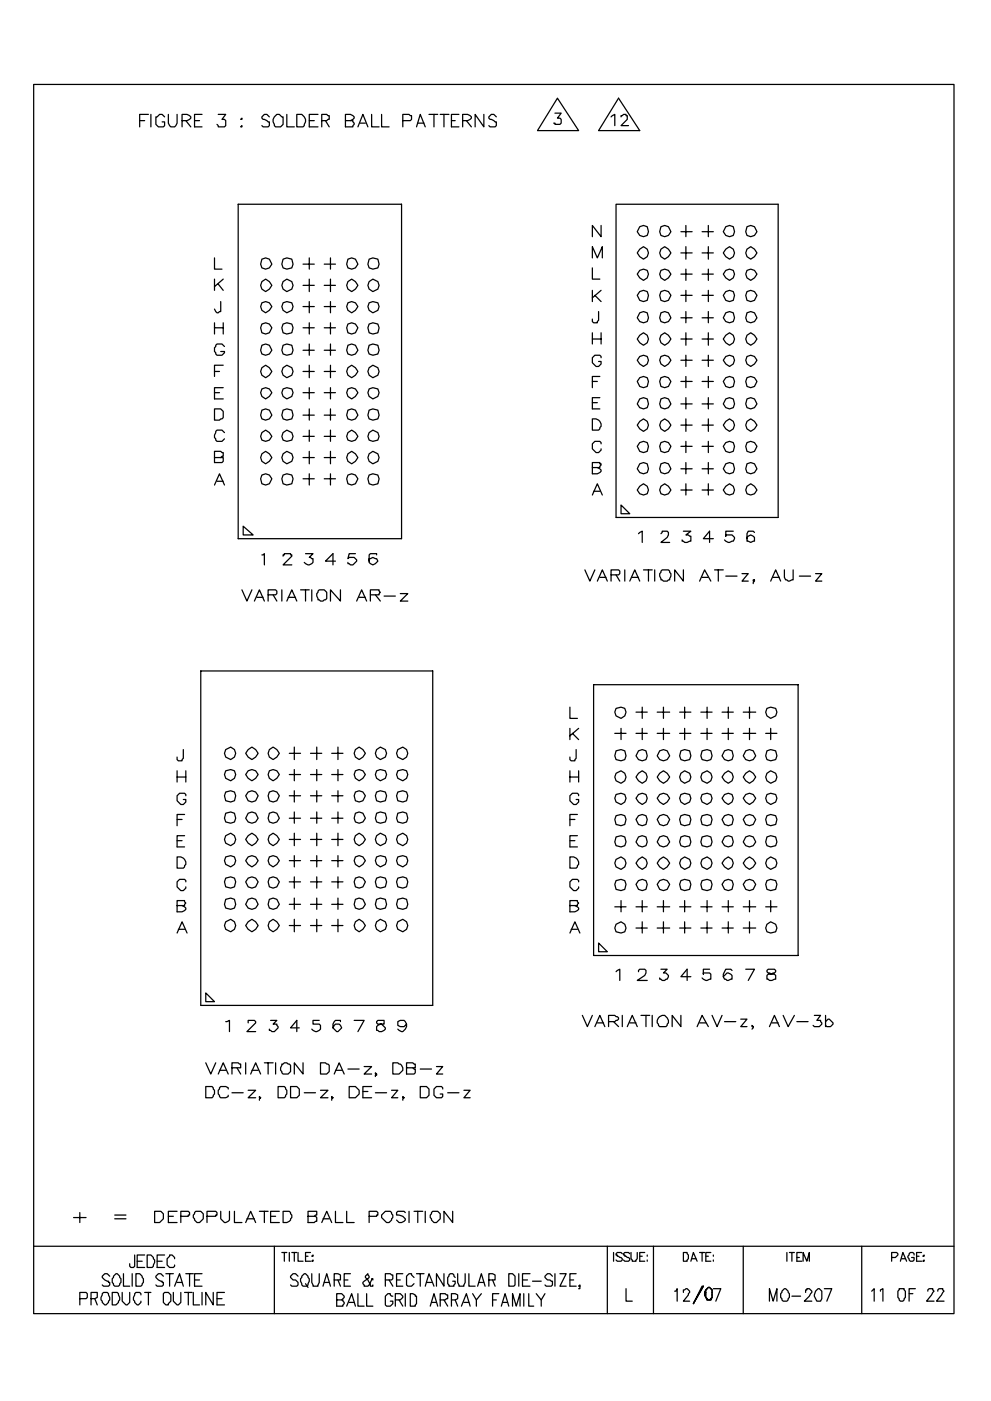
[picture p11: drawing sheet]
<svg xmlns="http://www.w3.org/2000/svg" width="210mm" height="297mm" viewBox="0 0 210 297" stroke-linecap="round" stroke-linejoin="round" font-family="sans-serif">
<g fill="none" stroke="#000" stroke-width=".26">
<path d="M7.1 17.9h195.3v260.6h-195.3zM29.6 25.6h1.1M31.5 24.3h-1.9v2.6M32 24.3v2.6M34.9 24.8l-.5-.5h-.5l-.6 .5h-.2v1.6l.5 .5h1.1l.2-.3v-.8h-.5M35.7 24.3v1.8l.5 .8h.8l.6-.8v-1.8M38.6 25.6h1.1l.8-.6v-.2l-.8-.5h-1.1v2.6M39.4 25.6l1.1 1.3M41.3 25.6h1M42.9 24.3h-1.6v2.6h1.6M46.3 24.3h1.6l-.8 1h.5l.3 .3v1l-.3 .3h-1.3v-.3l-.3-.2M51.1 25.3l.2-.3v.3z"/>
<path d="M51.3 26.6v.3h-.2zM57.1 24.8l-.5-.5h-.5l-.5 .5v.2l.2 .3 1.3 .5v.8l-.2 .3h-1.1l-.2-.3M58.7 24.3h.6l.5 .5h.3v1.6l-.6 .5h-1l-.3-.3v-.2a1.41 1.41 0 0 1 .5-2.1zM60.9 24.3v2.6h1.5M63 24.3h1a1.41 1.41 0 0 1 .6 2.1v.2l-.3 .3h-1.3zM65.6 25.6h1.1M67.5 24.3h-1.9v2.6h1.9M68.3 25.6h1l.3-.3h.2v-.8h-.2l-.3-.2h-1v2.6M69.1 25.6l.7 1.3M73.3 25.6h1l.6-.3 .2-.3v-.2l-.2-.3-.6-.2h-1v2.6h1.6l.2-.8-.2-.3v-.2h-.6M75.9 26.9l1.1-2.6 1.1 2.6M76.5 26.1h1"/>
<path d="M78.8 24.3v2.6h1.6M81 24.3v2.6h1.5M85.5 25.6h1.5l.3-.3v-.8h-.3l-.2-.2h-1.3v2.6M88.4 26.9l.8-2.6 1 2.6M88.6 26.1h1.4M91 24.3h1.9M92.1 24.3v2.6M93.4 24.3h1.8M94.2 24.3v2.6M95.8 25.6h.8M97.4 24.3h-1.6v2.6h1.6M98.2 25.6h1l.8-.6v-.2l-.8-.5h-1v2.6"/>
<path d="M99 25.6l1 1.3M102.7 24.3v2.6l-1.9-2.6v2.6M105.3 24.8l-.5-.5h-.6l-.5 .5v.2l.3 .3 1.3 .5v.8l-.3 .3h-1l-.3-.3M117.7 24h1.4l-.8 1h.5l.3 .3v.8l-.3 .3h-1.1v-.3h-.2M118.3 20.8l4.5 6.9h-8.8zM129.6 24.8l.8-.5v2.3M131.2 20.8l4.5 6.9h-8.7zM131.8 24.8v-.3h.2l.3-.2h.5v.2h.3v.8l-1.3 1.3h1.5M45.5 54.7v2.4h1.6M45.5 59.2v2.4M47.4 59.2l-1.9 1.6M50.5 43.3h34.7v70.9h-34.7z"/>
<path d="M55.6 59.7l.8-.5 .7 .5 .6 .8-.6 .8-.7 .5-.8-.5-.3-.8zM55.6 54.9l.8-.2 .7 .2 .6 1.1-.6 .8-.7 .3-.8-.3-.3-.8zM60.1 59.7l.8-.5 1 .5 .3 .8-.3 .8-1 .5-.8-.5-.3-.8zM60.1 54.9l.8-.2 1 .2 .3 1.1-.3 .8-1 .3-.8-.3-.3-.8zM64.3 56h2.4M65.6 54.7v2.4M65.6 59.2v2.6M68.8 56h2.4M70.1 54.7v2.4M70.1 59.2v2.6M73.8 54.9l.8-.2 .8 .2 .5 1.1-.5 .8-.8 .3-.8-.3-.2-.8zM73.8 59.7l.8-.5 .8 .5 .5 .8-.5 .8-.8 .5-.8-.5-.2-.8z"/>
<path d="M78.3 59.7l.8-.5 1.1 .5 .2 .8-.2 .8-1.1 .5-.8-.5-.2-.8zM78.3 54.9l.8-.2 1.1 .2 .2 1.1-.2 .8-1.1 .3-.8-.3-.2-.8zM125.7 54.7v-2.4l1 2.4 1.1-2.4v2.4M125.7 56.8v2.4h1.6M127.5 47.8v2.4l-1.8-2.4v2.4M130.7 43.3h34.4v66.4h-34.4zM135.7 57.3l.8-.2 .8 .2 .3 .8-.3 .8-.8 .5-.8-.5-.5-.8zM135.7 52.8l.8-.5 .8 .5 .3 .8-.3 .8-.8 .5-.8-.5-.5-.8zM135.7 48.1l.8-.3 .8 .3 .3 1-.3 .8-.8 .3-.8-.3-.5-.8zM140.2 48.1l.8-.3 .8 .3 .5 1-.5 .8-.8 .3-.8-.3-.2-.8zM140.2 57.3l.8-.2 .8 .2 .5 .8-.5 .8-.8 .5-.8-.5-.2-.8zM140.2 52.8l.8-.5 .8 .5 .5 .8-.5 .8-.8 .5-.8-.5-.2-.8z"/>
<path d="M144.5 49.1h2.3M144.5 58.1h2.3M144.5 53.6h2.3M145.5 47.8v2.4M145.5 52.3v2.6M145.5 57.1v2.3M149 49.1h2.3M149 58.1h2.3M149 53.6h2.3M150.3 47.8v2.4M150.3 52.3v2.6M150.3 57.1v2.3"/>
<path d="M154 48.1l.8-.3 .8 .3 .2 1-.2 .8-.8 .3-.8-.3-.5-.8zM154 52.8l.8-.5 .8 .5 .2 .8-.2 .8-.8 .5-.8-.5-.5-.8zM154 57.3l.8-.2 .8 .2 .2 .8-.2 .8-.8 .5-.8-.5-.5-.8zM158.5 48.1l.8-.3 .8 .3 .5 1-.5 .8-.8 .3-.8-.3-.3-.8zM158.5 52.8l.8-.5 .8 .5 .5 .8-.5 .8-.8 .5-.8-.5-.3-.8zM158.5 57.3l.8-.2 .8 .2 .5 .8-.5 .8-.8 .5-.8-.5-.3-.8zM45.5 69.5h1.9M45.5 78.8h1.1M45.5 68.4v2.4M46.3 60.2l1.1 1.4M46.8 63.9v2.2l-.8 .2-.5-.8M47.4 77.4h-1.9v2.4"/>
<path d="M47.4 68.4v2.4M47.6 73.5l-.5-.6h-1.1l-.2 .3v.3l-.3 .2v.8l.3 .3v.3l.2 .2h1.1l.5-.5v-.3h-.8M55.6 64.2l.8-.3 .7 .3 .6 .8-.6 .8-.7 .5-.8-.5-.3-.8zM55.6 68.7l.8-.3 .7 .3 .6 .8-.6 1.1-.7 .2-.8-.2-.3-1.1zM55.6 73.2l.8-.3 .7 .3 .6 1.1-.6 .8-.7 .2-.8-.2-.3-.8zM55.6 78l.8-.6 .7 .6 .6 .8-.6 .8-.7 .5-.8-.5-.3-.8zM60.1 64.2l.8-.3 1 .3 .3 .8-.3 .8-1 .5-.8-.5-.3-.8zM60.1 68.7l.8-.3 1 .3 .3 .8-.3 1.1-1 .2-.8-.2-.3-1.1zM60.1 73.2l.8-.3 1 .3 .3 1.1-.3 .8-1 .2-.8-.2-.3-.8zM60.1 78l.8-.6 1 .6 .3 .8-.3 .8-1 .5-.8-.5-.3-.8zM64.3 60.5h2.4M64.3 69.5h2.4"/>
<path d="M64.3 65h2.4M64.3 78.8h2.4M64.3 74.3h2.4M65.6 63.9v2.4M65.6 68.4v2.4M65.6 72.9v2.4M65.6 77.4v2.7M68.8 60.5h2.4M68.8 69.5h2.4M68.8 65h2.4M68.8 78.8h2.4M68.8 74.3h2.4"/>
<path d="M70.1 63.9v2.4M70.1 68.4v2.4M70.1 72.9v2.4M70.1 77.4v2.7M73.8 73.2l.8-.3 .8 .3 .5 1.1-.5 .8-.8 .2-.8-.2-.2-.8zM73.8 78l.8-.6 .8 .6 .5 .8-.5 .8-.8 .5-.8-.5-.2-.8zM73.8 68.7l.8-.3 .8 .3 .5 .8-.5 1.1-.8 .2-.8-.2-.2-1.1zM73.8 64.2l.8-.3 .8 .3 .5 .8-.5 .8-.8 .5-.8-.5-.2-.8zM78.3 68.7l.8-.3 1.1 .3 .2 .8-.2 1.1-1.1 .2-.8-.2-.2-1.1zM78.3 64.2l.8-.3 1.1 .3 .2 .8-.2 .8-1.1 .5-.8-.5-.2-.8zM78.3 78l.8-.6 1.1 .6 .2 .8-.2 .8-1.1 .5-.8-.5-.2-.8zM78.3 73.2l.8-.3 1.1 .3 .2 1.1-.2 .8-1.1 .2-.8-.2-.2-.8z"/>
<path d="M125.7 71.9h1.8M125.7 61.6v2.3M125.7 70.6v2.3M126.2 62.6l1.3 1.3M127 66.1v1.8l-.3 .3v.2h-.8l-.2-.2v-.6M127.3 79.8h-1.6v2.4M127.5 75.8v-.2l-.2-.3h-1.1l-.5 .5v1.1l.8 .8h.5l.5-.5v-.6h-.5M127.5 61.6l-1.8 1.5M127.5 70.6v2.3M135.7 75.6l.8-.3 .8 .3 .3 .8-.3 .8-.8 .5-.8-.5-.5-.8zM135.7 66.3l.8-.2 .8 .2 .3 1.1-.3 .8-.8 .2-.8-.2-.5-.8zM135.7 61.8l.8-.2 .8 .2 .3 .8-.3 1.1-.8 .2-.8-.2-.5-1.1z"/>
<path d="M135.7 71.1l.8-.5 .8 .5 .3 .8-.3 .8-.8 .5-.8-.5-.5-.8zM140.2 66.3l.8-.2 .8 .2 .5 1.1-.5 .8-.8 .2-.8-.2-.2-.8zM140.2 75.6l.8-.3 .8 .3 .5 .8-.5 .8-.8 .5-.8-.5-.2-.8zM140.2 71.1l.8-.5 .8 .5 .5 .8-.5 .8-.8 .5-.8-.5-.2-.8zM140.2 61.8l.8-.2 .8 .2 .5 .8-.5 1.1-.8 .2-.8-.2-.2-1.1zM144.5 67.4h2.3M144.5 62.6h2.3M144.5 71.9h2.3M144.5 76.4h2.3M145.5 61.6v2.3M145.5 66.1v2.3M145.5 70.6v2.6"/>
<path d="M145.5 75.3v2.4M145.5 79.8v2.4M149 67.4h2.3M149 62.6h2.3M149 71.9h2.3M149 76.4h2.3M150.3 61.6v2.3M150.3 66.1v2.3M150.3 70.6v2.6M150.3 75.3v2.4M150.3 79.8v2.4M154 66.3l.8-.2 .8 .2 .2 1.1-.2 .8-.8 .2-.8-.2-.5-.8z"/>
<path d="M154 75.6l.8-.3 .8 .3 .2 .8-.2 .8-.8 .5-.8-.5-.5-.8zM154 71.1l.8-.5 .8 .5 .2 .8-.2 .8-.8 .5-.8-.5-.5-.8zM154 61.8l.8-.2 .8 .2 .2 .8-.2 1.1-.8 .2-.8-.2-.5-1.1zM158.5 66.3l.8-.2 .8 .2 .5 1.1-.5 .8-.8 .2-.8-.2-.3-.8zM158.5 75.6l.8-.3 .8 .3 .5 .8-.5 .8-.8 .5-.8-.5-.3-.8zM158.5 71.1l.8-.5 .8 .5 .5 .8-.5 .8-.8 .5-.8-.5-.3-.8zM158.5 61.8l.8-.2 .8 .2 .5 .8-.5 1.1-.8 .2-.8-.2-.3-1.1zM45.5 86.7h1.3l.6 .5v1.3l-.3 .3h-.3l-.2 .3h-1.1zM45.5 97h1.3l.3-.3h.3v-.7h-.3l-.3-.3h-1.3v2.4h1.6l.3-.3v-.8h-.6M45.5 83.3h1.1M47.4 82.2h-1.9v2.4h1.9M47.6 91.7l-.5-.5h-1.1l-.2 .3-.3 .8v.5l.5 .8h1.1l.5-.6"/>
<path d="M55.6 87l.8-.3 .7 .3 .6 1-.6 .8-.7 .3-.8-.3-.3-.8zM55.6 96.2l.8-.5 .7 .5 .6 .8-.6 .8-.7 .5-.8-.5-.3-.8zM55.6 91.7l.8-.5 .7 .5 .6 .8-.6 .8-.7 .3-.8-.3-.3-.8zM55.6 82.5l.8-.3 .7 .3 .6 .8-.6 .7-.7 .6-.8-.6-.3-.7zM60.1 87l.8-.3 1 .3 .3 1-.3 .8-1 .3-.8-.3-.3-.8zM60.1 96.2l.8-.5 1 .5 .3 .8-.3 .8-1 .5-.8-.5-.3-.8zM60.1 91.7l.8-.5 1 .5 .3 .8-.3 .8-1 .3-.8-.3-.3-.8zM60.1 82.5l.8-.3 1 .3 .3 .8-.3 .7-1 .6-.8-.6-.3-.7zM64.3 92.5h2.4M64.3 88h2.4M64.3 83.3h2.4M64.3 97h2.4"/>
<path d="M65.6 82.2v2.4M65.6 86.7v2.4M65.6 91.2v2.4M65.6 95.7v2.6M68.8 92.5h2.4M68.8 88h2.4M68.8 83.3h2.4M68.8 97h2.4M70.1 82.2v2.4M70.1 86.7v2.4M70.1 91.2v2.4M70.1 95.7v2.6"/>
<path d="M73.8 91.7l.8-.5 .8 .5 .5 .8-.5 .8-.8 .3-.8-.3-.2-.8zM73.8 96.2l.8-.5 .8 .5 .5 .8-.5 .8-.8 .5-.8-.5-.2-.8zM73.8 87l.8-.3 .8 .3 .5 1-.5 .8-.8 .3-.8-.3-.2-.8zM73.8 82.5l.8-.3 .8 .3 .5 .8-.5 .7-.8 .6-.8-.6-.2-.7zM78.3 87l.8-.3 1.1 .3 .2 1-.2 .8-1.1 .3-.8-.3-.2-.8zM78.3 96.2l.8-.5 1.1 .5 .2 .8-.2 .8-1.1 .5-.8-.5-.2-.8zM78.3 91.7l.8-.5 1.1 .5 .2 .8-.2 .8-1.1 .3-.8-.3-.2-.8zM78.3 82.5l.8-.3 1.1 .3 .2 .8-.2 .7-1.1 .6-.8-.6-.2-.7zM125.7 88.8a1.46 1.46 0 0 1 1.8 1.6l-.5 .8h-1.3zM125.7 99.1h1.6l.2-.8h-.2v-.2h-1.6v2.4h1l.8-.6v-.2l-.8-.6M125.7 80.9h1M125.7 85.4h1"/>
<path d="M127.3 84.3h-1.6v2.4h1.6M127.5 94.1v-.3l-.2-.2h-1.1l-.5 .5v1.1l.8 .8h.5l.5-.6v-.2M135.7 93.8l.8-.2 .8 .2 .3 .8-.3 1.1-.8 .3-.8-.3-.5-1.1zM135.7 98.3l.8-.2 .8 .2 .3 1.1-.3 .8-.8 .3-.8-.3-.5-.8zM135.7 89.3l.8-.5 .8 .5 .3 .8-.3 .8-.8 .6-.8-.6-.5-.8zM135.7 84.6l.8-.3 .8 .3 .3 1-.3 .8-.8 .3-.8-.3-.5-.8zM135.7 80.1l.8-.3 .8 .3 .3 .8-.3 1-.8 .3-.8-.3-.5-1zM140.2 80.1l.8-.3 .8 .3 .5 .8-.5 1-.8 .3-.8-.3-.2-1zM140.2 89.3l.8-.5 .8 .5 .5 .8-.5 .8-.8 .6-.8-.6-.2-.8zM140.2 84.6l.8-.3 .8 .3 .5 1-.5 .8-.8 .3-.8-.3-.2-.8zM140.2 93.8l.8-.2 .8 .2 .5 .8-.5 1.1-.8 .3-.8-.3-.2-1.1zM140.2 98.3l.8-.2 .8 .2 .5 1.1-.5 .8-.8 .3-.8-.3-.2-.8z"/>
<path d="M144.5 80.9h2.3M144.5 90.1h2.3M144.5 85.6h2.3M144.5 99.4h2.3M144.5 94.6h2.3M145.5 84.3v2.4M145.5 88.8v2.7M145.5 93.6v2.4M145.5 98.1v2.4M149 80.9h2.3M149 90.1h2.3M149 85.6h2.3"/>
<path d="M149 99.4h2.3M149 94.6h2.3M150.3 84.3v2.4M150.3 88.8v2.7M150.3 93.6v2.4M150.3 98.1v2.4M154 80.1l.8-.3 .8 .3 .2 .8-.2 1-.8 .3-.8-.3-.5-1zM154 84.6l.8-.3 .8 .3 .2 1-.2 .8-.8 .3-.8-.3-.5-.8zM154 89.3l.8-.5 .8 .5 .2 .8-.2 .8-.8 .6-.8-.6-.5-.8zM154 93.8l.8-.2 .8 .2 .2 .8-.2 1.1-.8 .3-.8-.3-.5-1.1zM154 98.3l.8-.2 .8 .2 .2 1.1-.2 .8-.8 .3-.8-.3-.5-.8zM158.5 80.1l.8-.3 .8 .3 .5 .8-.5 1-.8 .3-.8-.3-.3-1z"/>
<path d="M158.5 84.6l.8-.3 .8 .3 .5 1-.5 .8-.8 .3-.8-.3-.3-.8zM158.5 89.3l.8-.5 .8 .5 .5 .8-.5 .8-.8 .6-.8-.6-.3-.8zM158.5 93.8l.8-.2 .8 .2 .5 .8-.5 1.1-.8 .3-.8-.3-.3-1.1zM158.5 98.3l.8-.2 .8 .2 .5 1.1-.5 .8-.8 .3-.8-.3-.3-.8zM45.5 102.8l1.1-2.3 1 2.3M46 102h1.4M51.6 111.6l2.1 1.8h-2.1zM55.6 100.7l.8-.2 .7 .2 .6 .8-.6 1.1-.7 .2-.8-.2-.3-1.1zM55.6 117.7h.2l.3-.3v2.4M60.1 100.7l.8-.2 1 .2 .3 .8-.3 1.1-1 .2-.8-.2-.3-1.1zM60.1 117.9v-.2h.2v-.3h1.3v.3h.3v.2l-1.8 1.9h1.8M64.3 101.5h2.4"/>
<path d="M64.8 117.4h1.6l-.8 .8 .8 .2v.8a1.07 1.07 0 0 1-1.8 0M65.6 100.5v2.3M68.8 101.5h2.4M70.1 100.5v2.3M71.2 119h-2.1l1.5-1.6v2.4M73.8 100.7l.8-.2 .8 .2 .5 .8-.5 1.1-.8 .2-.8-.2-.2-1.1zM75.4 117.4h-1.3l-.3 1 .3-.2h1l.6 .5v.3l-.8 .8h-.6l-.2-.3h-.3v-.3M78.3 100.7l.8-.2 1.1 .2 .2 .8-.2 1.1-1.1 .2-.8-.2-.2-1.1zM79.9 117.7v-.3h-1.3l-.3 .3v1.5l.8 .6 .5-.3 .6-.5-.3-.6-.8-.2-.8 .2v.6M125.7 105l1-2.4 1.1 2.4M125.9 104.2h1.4M131.8 107.1l1.8 1.8h-1.8z"/>
<path d="M135.5 113.2l.8-.6v2.4M135.7 103.1l.8-.5 .8 .5 .3 .8-.3 .8-.8 .3-.8-.3-.5-.8zM140.2 103.1l.8-.5 .8 .5 .5 .8-.5 .8-.8 .3-.8-.3-.2-.8zM140.2 113.2l.3-.3v-.3h1.1l.2 .3v.5l-.2 .5-1.4 1.1h1.9M144.5 103.9h2.3M145 112.6h1.6l-1.1 .8h.5l.3 .3h.3v1l-1.3 .3-.3-.3h-.3v-.2M145.5 102.6v2.4M149 103.9h2.3M150.3 102.6v2.4M151.3 114.2h-2.1l1.3-1.6v2.4M154 103.1l.8-.5 .8 .5 .2 .8-.2 .8-.8 .3-.8-.3-.5-.8zM155.6 112.6h-1.6v1.1v-.3h1.3l.5 .5-.2 .8h-.3a1.02 1.02 0 0 1-1.6-.2"/>
<path d="M158.5 103.1l.8-.5 .8 .5 .5 .8-.5 .8-.8 .3-.8-.3-.3-.8zM160.1 112.9l-.3-.3h-1.1l-.2 .6v1.5l.8 .3 .8-.3v-.8l-.8-.5-.6 .3-.2 .2v.3M51.3 125.1l1.1 2.3 1-2.3M54 127.4l1-2.3 1.1 2.3M54.5 126.6h1.3M56.9 126.1h1.6l.2-.2v-.6l-.2-.2h-1.6v2.3M57.9 126.1l.8 1.3M59.8 125.1v2.3M60.9 127.4l1-2.3 1.1 2.3M61.1 126.6h1.6M63.8 125.1h1.8M64.8 125.1v2.3"/>
<path d="M66.1 125.1v2.3M67.7 125.1h1.1l.5 .5v1.3l-.8 .5h-.5l-.3-.2h-.2l-.3-.8v-.5zM72.2 125.1v2.3l-2.1-2.3v2.3M75.7 127.4l1-2.3 1.1 2.3M76.2 126.6h1.3M78.6 126.1h1.8v-.2l.3-.3-.3-.3v-.2h-1.8v2.3M79.6 126.1l1.1 1.3M81.5 126.4h2.4M84.9 125.9h1.6l-1.6 1.5h1.6M124.1 120.8l1 2.4 1.1-2.4M126.7 123.2l1.1-2.4 1.1 2.4M127.3 122.4h1.3"/>
<path d="M129.6 121.9h1.6l.3-.3v-.5l-.3-.3h-1.6v2.4M130.7 121.9l.8 1.3M132.6 120.8v2.4M133.6 123.2l1.1-2.4 1 2.4M134.1 122.4h1.4M136.5 120.8h1.9M137.6 120.8v2.4M138.9 120.8v2.4M140.2 121.1l.3-.3h1.3l.5 .8-.2 1.3h-.3l-.2 .3h-.8l-.3-.3h-.3l-.2-.8v-.5l.2-.2zM145 120.8v2.4l-1.9-2.4v2.4M148.4 123.2l1.1-2.4 1.3 2.4M149 122.4h1.3"/>
<path d="M151.6 120.8h1.9M152.4 120.8v2.4M154 122.1h2.4M157.4 121.6h1.3l-1.3 1.6h1.3M160.1 122.9l-.3 .3v-.3h.3l-.3 .8M163.5 123.2l1.1-2.4 1 2.4M164 122.4h1.4M166.4 120.8v1.6l.3 .5h.3l.2 .3 1.1-.3v-2.1M169.6 122.1h2.4M173 121.6h1.4l-1.4 1.6h1.4M38.9 158.9v1.9l-.3 .2v.3h-.8l-.2-.3v-.5M42.6 142.3h49.2v70.9h-49.2z"/>
<path d="M47.9 158.9l1-.5 .8 .5 .3 .8-.3 .8-.8 .5-1-.5-.3-.8zM52.7 158.9l.7-.5 .8 .5 .6 .8-.6 .8-.8 .5-.7-.5-.6-.8zM57.1 158.9l.8-.5 .8 .5 .6 .8-.6 .8-.8 .5-.8-.5-.2-.8zM61.4 159.7h2.4M62.4 158.4v2.6M65.9 159.7h2.4M67.2 158.4v2.6M70.4 159.7h2.4M71.7 158.4v2.6M75.4 158.9l.8-.5 .8 .5 .5 .8-.5 .8-.8 .5-.8-.5-.3-.8zM79.9 158.9l.8-.5 1.1 .5 .2 .8-.2 .8-1.1 .5-.8-.5-.3-.8zM84.4 158.9l1.1-.5 .8 .5 .2 .8-.2 .8-.8 .5-1.1-.5-.3-.8z"/>
<path d="M120.9 149.9v2.4h1.6M120.9 154.4v2.4M121.4 155.5l1.4 1.3M122.2 158.9v1.9l-.2 .2v.3h-.8l-.3-.3v-.5M122.8 154.4l-1.9 1.6M125.9 145.2h43.4v57.4h-43.4zM130.4 155.5h2.4M130.7 159.2l1.1-.3 .8 .3 .2 1-.2 .8-.8 .3-1.1-.3-.3-.8zM130.7 150.2l1.1-.3 .8 .3 .2 .8-.2 .8-.8 .5-1.1-.5-.3-.8zM131.8 154.4v2.4M134.9 155.5h2.4M134.9 151h2.4"/>
<path d="M135.5 159.2l.8-.3 .8 .3 .2 1-.2 .8-.8 .3-.8-.3-.6-.8zM136.3 149.9v2.4M136.3 154.4v2.4M139.4 155.5h2.7M139.4 151h2.7M140 159.2l.8-.3 .8 .3 .5 1-.5 .8-.8 .3-.8-.3-.6-.8zM140.8 149.9v2.4M140.8 154.4v2.4M144.2 155.5h2.4M144.2 151h2.4M144.5 159.2l.8-.3 1 .3 .3 1-.3 .8-1 .3-.8-.3-.3-.8zM145.3 149.9v2.4"/>
<path d="M145.3 154.4v2.4M148.7 155.5h2.4M148.7 151h2.4M149 159.2l1-.3 .8 .3 .3 1-.3 .8-.8 .3-1-.3-.3-.8zM150 149.9v2.4M150 154.4v2.4M153.2 155.5h2.4M153.2 151h2.4M153.7 159.2l.8-.3 .8 .3 .3 1-.3 .8-.8 .3-.8-.3-.5-.8zM154.5 149.9v2.4M154.5 154.4v2.4M157.7 155.5h2.6"/>
<path d="M157.7 151h2.6M158.2 159.2l.8-.3 .8 .3 .5 1-.5 .8-.8 .3-.8-.3-.5-.8zM159 149.9v2.4M159 154.4v2.4M162.5 155.5h2.3M162.7 159.2l.8-.3 1.1 .3 .2 1-.2 .8-1.1 .3-.8-.3-.2-.8zM162.7 150.2l.8-.3 1.1 .3 .2 .8-.2 .8-1.1 .5-.8-.5-.2-.8zM163.5 154.4v2.4M37.6 164.7h1.8M37.6 173.7h1M37.6 178.2h1M37.6 163.4v2.4"/>
<path d="M39.2 177.2h-1.6v2.4h1.6M39.2 172.7h-1.6v2.4M39.4 168.7v-.2l-.2-.3h-1.1l-.5 .5v1.1l.8 .8h.5l.5-.6v-.5h-.5M39.4 163.4v2.4M47.9 163.4l1-.2 .8 .2 .3 .8-.3 .8-.8 .5-1-.5-.3-.8zM47.9 167.9l1-.2 .8 .2 .3 .8-.3 1.1-.8 .2-1-.2-.3-1.1zM47.9 177.2l1-.5 .8 .5 .3 .8-.3 .8-.8 .5-1-.5-.3-.8zM47.9 172.4l1-.2 .8 .2 .3 1.1-.3 .8-.8 .2-1-.2-.3-.8zM52.7 163.4l.7-.2 .8 .2 .6 .8-.6 .8-.8 .5-.7-.5-.6-.8zM52.7 167.9l.7-.2 .8 .2 .6 .8-.6 1.1-.8 .2-.7-.2-.6-1.1zM52.7 177.2l.7-.5 .8 .5 .6 .8-.6 .8-.8 .5-.7-.5-.6-.8zM52.7 172.4l.7-.2 .8 .2 .6 1.1-.6 .8-.8 .2-.7-.2-.6-.8z"/>
<path d="M57.1 163.4l.8-.2 .8 .2 .6 .8-.6 .8-.8 .5-.8-.5-.2-.8zM57.1 167.9l.8-.2 .8 .2 .6 .8-.6 1.1-.8 .2-.8-.2-.2-1.1zM57.1 177.2l.8-.5 .8 .5 .6 .8-.6 .8-.8 .5-.8-.5-.2-.8zM57.1 172.4l.8-.2 .8 .2 .6 1.1-.6 .8-.8 .2-.8-.2-.2-.8zM61.4 164.2h2.4M61.4 168.7h2.4M61.4 178h2.4M61.4 173.5h2.4M62.4 163.2v2.3M62.4 167.7v2.3M62.4 172.2v2.3M62.4 176.7v2.6"/>
<path d="M65.9 164.2h2.4M65.9 168.7h2.4M65.9 178h2.4M65.9 173.5h2.4M67.2 163.2v2.3M67.2 167.7v2.3M67.2 172.2v2.3M67.2 176.7v2.6M70.4 164.2h2.4M70.4 168.7h2.4M70.4 178h2.4M70.4 173.5h2.4"/>
<path d="M71.7 163.2v2.3M71.7 167.7v2.3M71.7 172.2v2.3M71.7 176.7v2.6M75.4 167.9l.8-.2 .8 .2 .5 .8-.5 1.1-.8 .2-.8-.2-.3-1.1zM75.4 163.4l.8-.2 .8 .2 .5 .8-.5 .8-.8 .5-.8-.5-.3-.8zM75.4 177.2l.8-.5 .8 .5 .5 .8-.5 .8-.8 .5-.8-.5-.3-.8zM75.4 172.4l.8-.2 .8 .2 .5 1.1-.5 .8-.8 .2-.8-.2-.3-.8zM79.9 163.4l.8-.2 1.1 .2 .2 .8-.2 .8-1.1 .5-.8-.5-.3-.8zM79.9 167.9l.8-.2 1.1 .2 .2 .8-.2 1.1-1.1 .2-.8-.2-.3-1.1zM79.9 177.2l.8-.5 1.1 .5 .2 .8-.2 .8-1.1 .5-.8-.5-.3-.8zM79.9 172.4l.8-.2 1.1 .2 .2 1.1-.2 .8-1.1 .2-.8-.2-.3-.8z"/>
<path d="M84.4 163.4l1.1-.2 .8 .2 .2 .8-.2 .8-.8 .5-1.1-.5-.3-.8zM84.4 167.9l1.1-.2 .8 .2 .2 .8-.2 1.1-.8 .2-1.1-.2-.3-1.1zM84.4 177.2l1.1-.5 .8 .5 .2 .8-.2 .8-.8 .5-1.1-.5-.3-.8zM84.4 172.4l1.1-.2 .8 .2 .2 1.1-.2 .8-.8 .2-1.1-.2-.3-.8zM120.9 163.4v2.4M120.9 164.7h1.9M120.9 173.7h1.1M120.9 178.2h1.1M122.5 172.7h-1.6v2.4M122.5 177.2h-1.6v2.4h1.6M122.8 168.7v-.2l-.3-.3h-1.1l-.5 .5v1.1l.8 .8h.5l.6-.6v-.5h-.6M122.8 163.4v2.4"/>
<path d="M130.7 164l1.1-.6 .8 .6 .2 .7-.2 .8-.8 .6-1.1-.6-.3-.8zM130.7 168.5l1.1-.3 .8 .3 .2 .7-.2 .8-.8 .6-1.1-.6-.3-.8zM130.7 172.9l1.1-.2 .8 .2 .2 .8-.2 1.1-.8 .3-1.1-.3-.3-1.1zM130.7 177.4l1.1-.2 .8 .2 .2 1.1-.2 .8-.8 .3-1.1-.3-.3-.8zM135.5 172.9l.8-.2 .8 .2 .2 .8-.2 1.1-.8 .3-.8-.3-.6-1.1zM135.5 177.4l.8-.2 .8 .2 .2 1.1-.2 .8-.8 .3-.8-.3-.6-.8zM135.5 168.5l.8-.3 .8 .3 .2 .7-.2 .8-.8 .6-.8-.6-.6-.8zM135.5 164l.8-.6 .8 .6 .2 .7-.2 .8-.8 .6-.8-.6-.6-.8zM140 168.5l.8-.3 .8 .3 .5 .7-.5 .8-.8 .6-.8-.6-.6-.8zM140 164l.8-.6 .8 .6 .5 .7-.5 .8-.8 .6-.8-.6-.6-.8zM140 177.4l.8-.2 .8 .2 .5 1.1-.5 .8-.8 .3-.8-.3-.6-.8zM140 172.9l.8-.2 .8 .2 .5 .8-.5 1.1-.8 .3-.8-.3-.6-1.1z"/>
<path d="M144.5 168.5l.8-.3 1 .3 .3 .7-.3 .8-1 .6-.8-.6-.3-.8zM144.5 164l.8-.6 1 .6 .3 .7-.3 .8-1 .6-.8-.6-.3-.8zM144.5 172.9l.8-.2 1 .2 .3 .8-.3 1.1-1 .3-.8-.3-.3-1.1zM144.5 177.4l.8-.2 1 .2 .3 1.1-.3 .8-1 .3-.8-.3-.3-.8zM149 168.5l1-.3 .8 .3 .3 .7-.3 .8-.8 .6-1-.6-.3-.8zM149 164l1-.6 .8 .6 .3 .7-.3 .8-.8 .6-1-.6-.3-.8zM149 172.9l1-.2 .8 .2 .3 .8-.3 1.1-.8 .3-1-.3-.3-1.1zM149 177.4l1-.2 .8 .2 .3 1.1-.3 .8-.8 .3-1-.3-.3-.8zM153.7 164l.8-.6 .8 .6 .3 .7-.3 .8-.8 .6-.8-.6-.5-.8zM153.7 168.5l.8-.3 .8 .3 .3 .7-.3 .8-.8 .6-.8-.6-.5-.8zM153.7 172.9l.8-.2 .8 .2 .3 .8-.3 1.1-.8 .3-.8-.3-.5-1.1zM153.7 177.4l.8-.2 .8 .2 .3 1.1-.3 .8-.8 .3-.8-.3-.5-.8z"/>
<path d="M158.2 164l.8-.6 .8 .6 .5 .7-.5 .8-.8 .6-.8-.6-.5-.8zM158.2 168.5l.8-.3 .8 .3 .5 .7-.5 .8-.8 .6-.8-.6-.5-.8zM158.2 172.9l.8-.2 .8 .2 .5 .8-.5 1.1-.8 .3-.8-.3-.5-1.1zM158.2 177.4l.8-.2 .8 .2 .5 1.1-.5 .8-.8 .3-.8-.3-.5-.8zM162.7 164l.8-.6 1.1 .6 .2 .7-.2 .8-1.1 .6-.8-.6-.2-.8zM162.7 168.5l.8-.3 1.1 .3 .2 .7-.2 .8-1.1 .6-.8-.6-.2-.8zM162.7 172.9l.8-.2 1.1 .2 .2 .8-.2 1.1-1.1 .3-.8-.3-.2-1.1zM162.7 177.4l.8-.2 1.1 .2 .2 1.1-.2 .8-1.1 .3-.8-.3-.2-.8zM37.6 181.7a1.46 1.46 0 0 1 1.8 1.6l-.5 .8h-1.3zM37.6 197.8l1-2.4 1.1 2.4M37.6 192h1.6v-.3l.2-.2-.2-.3v-.3h-1.6v2.4h1l.8-.5v-.3l-.8-.5M37.8 197h1.4"/>
<path d="M39.4 187v-.3l-.2-.3h-1.1l-.5 .6v1l.8 .8h.5l.5-.5v-.3M47.9 181.7l1-.3 .8 .3 .3 .8-.3 .8-.8 .5-1-.5-.3-.8zM47.9 195.4l1-.5 .8 .5 .3 .8-.3 .8-.8 .6-1-.6-.3-.8zM47.9 190.7l1-.3 .8 .3 .3 1-.3 .8-.8 .3-1-.3-.3-.8zM47.9 186.2l1-.3 .8 .3 .3 .8-.3 1-.8 .3-1-.3-.3-1zM52.7 181.7l.7-.3 .8 .3 .6 .8-.6 .8-.8 .5-.7-.5-.6-.8zM52.7 186.2l.7-.3 .8 .3 .6 .8-.6 1-.8 .3-.7-.3-.6-1zM52.7 190.7l.7-.3 .8 .3 .6 1-.6 .8-.8 .3-.7-.3-.6-.8zM52.7 195.4l.7-.5 .8 .5 .6 .8-.6 .8-.8 .6-.7-.6-.6-.8zM57.1 181.7l.8-.3 .8 .3 .6 .8-.6 .8-.8 .5-.8-.5-.2-.8zM57.1 186.2l.8-.3 .8 .3 .6 .8-.6 1-.8 .3-.8-.3-.2-1zM57.1 190.7l.8-.3 .8 .3 .6 1-.6 .8-.8 .3-.8-.3-.2-.8z"/>
<path d="M57.1 195.4l.8-.5 .8 .5 .6 .8-.6 .8-.8 .6-.8-.6-.2-.8zM61.4 187h2.4M61.4 182.5h2.4M61.4 196.2h2.4M61.4 191.7h2.4M62.4 181.4v2.4M62.4 185.9v2.4M62.4 190.4v2.4M62.4 194.9v2.7M65.9 187h2.4M65.9 182.5h2.4M65.9 196.2h2.4"/>
<path d="M65.9 191.7h2.4M67.2 181.4v2.4M67.2 185.9v2.4M67.2 190.4v2.4M67.2 194.9v2.7M70.4 187h2.4M70.4 182.5h2.4M70.4 196.2h2.4M70.4 191.7h2.4M71.7 181.4v2.4M71.7 185.9v2.4M71.7 190.4v2.4"/>
<path d="M71.7 194.9v2.7M75.4 186.2l.8-.3 .8 .3 .5 .8-.5 1-.8 .3-.8-.3-.3-1zM75.4 181.7l.8-.3 .8 .3 .5 .8-.5 .8-.8 .5-.8-.5-.3-.8zM75.4 190.7l.8-.3 .8 .3 .5 1-.5 .8-.8 .3-.8-.3-.3-.8zM75.4 195.4l.8-.5 .8 .5 .5 .8-.5 .8-.8 .6-.8-.6-.3-.8zM79.9 181.7l.8-.3 1.1 .3 .2 .8-.2 .8-1.1 .5-.8-.5-.3-.8zM79.9 186.2l.8-.3 1.1 .3 .2 .8-.2 1-1.1 .3-.8-.3-.3-1zM79.9 190.7l.8-.3 1.1 .3 .2 1-.2 .8-1.1 .3-.8-.3-.3-.8zM79.9 195.4l.8-.5 1.1 .5 .2 .8-.2 .8-1.1 .6-.8-.6-.3-.8zM84.4 181.7l1.1-.3 .8 .3 .2 .8-.2 .8-.8 .5-1.1-.5-.3-.8zM84.4 195.4l1.1-.5 .8 .5 .2 .8-.2 .8-.8 .6-1.1-.6-.3-.8zM84.4 190.7l1.1-.3 .8 .3 .2 1-.2 .8-.8 .3-1.1-.3-.3-.8z"/>
<path d="M84.4 186.2l1.1-.3 .8 .3 .2 .8-.2 1-.8 .3-1.1-.3-.3-1zM120.9 181.7a1.46 1.46 0 0 1 1.9 1.6l-.6 .8h-1.3zM120.9 192h1.6v-.3l.3-.2-.3-.3v-.3h-1.6v2.4h1.1l.8-.5v-.3l-.8-.5M120.9 197.8l1.1-2.4 1 2.4M121.2 197h1.3M122.8 187v-.3l-.3-.3h-1.1l-.5 .6v1l.8 .8h.5l.6-.5v-.3M127 199.9l1.9 1.9h-1.9zM130.4 192.3h2.4M130.7 182.2l1.1-.5 .8 .5 .2 .8-.2 .8-.8 .5-1.1-.5-.3-.8zM130.7 186.7l1.1-.3 .8 .3 .2 .8-.2 1.1-.8 .2-1.1-.2-.3-1.1zM130.7 196l1.1-.6 .8 .6 .2 .8-.2 .8-.8 .2-1.1-.2-.3-.8zM131.8 190.9v2.4"/>
<path d="M134.9 192.3h2.4M134.9 196.8h2.4M135.5 186.7l.8-.3 .8 .3 .2 .8-.2 1.1-.8 .2-.8-.2-.6-1.1zM135.5 182.2l.8-.5 .8 .5 .2 .8-.2 .8-.8 .5-.8-.5-.6-.8zM136.3 190.9v2.4M136.3 195.4v2.4M139.4 192.3h2.7M139.4 196.8h2.7M140 186.7l.8-.3 .8 .3 .5 .8-.5 1.1-.8 .2-.8-.2-.6-1.1zM140 182.2l.8-.5 .8 .5 .5 .8-.5 .8-.8 .5-.8-.5-.6-.8zM140.8 190.9v2.4M140.8 195.4v2.4"/>
<path d="M144.2 192.3h2.4M144.2 196.8h2.4M144.5 186.7l.8-.3 1 .3 .3 .8-.3 1.1-1 .2-.8-.2-.3-1.1zM144.5 182.2l.8-.5 1 .5 .3 .8-.3 .8-1 .5-.8-.5-.3-.8zM145.3 190.9v2.4M145.3 195.4v2.4M148.7 192.3h2.4M148.7 196.8h2.4M149 186.7l1-.3 .8 .3 .3 .8-.3 1.1-.8 .2-1-.2-.3-1.1zM149 182.2l1-.5 .8 .5 .3 .8-.3 .8-.8 .5-1-.5-.3-.8zM150 190.9v2.4M150 195.4v2.4"/>
<path d="M153.2 192.3h2.4M153.2 196.8h2.4M153.7 182.2l.8-.5 .8 .5 .3 .8-.3 .8-.8 .5-.8-.5-.5-.8zM153.7 186.7l.8-.3 .8 .3 .3 .8-.3 1.1-.8 .2-.8-.2-.5-1.1zM154.5 190.9v2.4M154.5 195.4v2.4M157.7 192.3h2.6M157.7 196.8h2.6M158.2 182.2l.8-.5 .8 .5 .5 .8-.5 .8-.8 .5-.8-.5-.5-.8zM158.2 186.7l.8-.3 .8 .3 .5 .8-.5 1.1-.8 .2-.8-.2-.5-1.1zM159 190.9v2.4M159 195.4v2.4"/>
<path d="M162.5 192.3h2.3M162.7 182.2l.8-.5 1.1 .5 .2 .8-.2 .8-1.1 .5-.8-.5-.2-.8zM162.7 186.7l.8-.3 1.1 .3 .2 .8-.2 1.1-1.1 .2-.8-.2-.2-1.1zM162.7 196l.8-.6 1.1 .6 .2 .8-.2 .8-1.1 .2-.8-.2-.2-.8zM163.5 190.9v2.4M43.7 210.5l1.8 1.9h-1.8zM47.9 216.6l.8-.3v2.4M52.7 216.9v-.6h1.3l.2 .3v.3l-1.8 1.8h1.8M57.4 216.3h1.3l-.8 .8h.8l.3 .8-.8 .8h-.5l-.3-.2h-.3v-.3M63.5 217.9h-1.9l1.4-1.6v2.4M67.7 216.3h-1.3v.8h1.3l.3 .3v.8a1.07 1.07 0 0 1-1.9 0M72.2 216.6v-.3h-1l-.6 .8v.8l.8 .8h.3l.8-.8-.5-.8h-.8l-.6 .8"/>
<path d="M75.1 216.3h2.2l-1.4 2.4M79.9 216.6v.3l.3 .2h.8l.8 .8a1.02 1.02 0 0 1-1.4 .8l-.2-.2h-.3v-.8l.8-.6h.8v-.8h-1.3zM86.3 217.1l-.6 .6h-.8l-.5-.3v-.8l.5-.3h.8a1.33 1.33 0 0 1 .5 1.4 1.33 1.33 0 0 1-1 1l-.8-.5M123.6 215.3l1 2.4 1.1-2.4M126.2 217.7l1.1-2.4 1 2.4M126.7 216.9h1.4M129.1 216.6h1.3l.8-.5v-.3l-.8-.5h-1.3v2.4M130.2 216.6l1 1.1M130.7 206l.8-.5v2.4M132 215.3v2.4M133.1 217.7l1-2.4 1.1 2.4M133.6 216.9h1.3"/>
<path d="M135.5 206v-.2l.2-.3h1.1l.3 .3v.5l-.3 .5-1.6 1.1h2.1M136 215.3h1.8M137.1 215.3v2.4M138.4 215.3v2.4M139.7 215.8l.8-.5h.5l.8 1v.6l-.2 .2v.3l-.3 .3h-1.3l-.6-.8v-.6zM140.2 205.5h1.4l-.8 .8h.5l.5 .5v.3l-.2 .5h-.3l-.3 .3h-.5l-.3-.3h-.2v-.3M144.5 215.3v2.4l-1.9-2.4v2.4M146.6 207.1h-2.1l1.3-1.6v2.4M147.9 217.7l1.1-2.4 1.3 2.4M148.4 216.9h1.4M150.5 205.5h-1.3v1.1v-.3h1.3l.3 .3v1h-.3a1.02 1.02 0 0 1-1.5-.3M151.1 215.3l1 2.4 1.1-2.4"/>
<path d="M153.7 216.6h2.4M155.3 205.8l-.3-.3h-1l-.5 1.1v.5l.2 .5h.3l.3 .3 1-.3v-.8l-.8-.5h-.2l-.8 .8M157.2 216.1h1.3l-1.3 1.6h1.3M158.2 205.5h1.9l-1.4 2.4M159.8 217.7h-.3v-.3l.3 .3v.2l-.3 .3M162.7 205.8v.2l.3 .3 1.3 .3 .3 .2v.8l-.8 .3h-.6l-.2-.3h-.3v-.8l.3-.2 1.3-.3 .3-.3v-.2l-.3-.3a1.8 1.8 0 0 0-1.6 .3zM163.2 217.7l1.1-2.4 1.1 2.4M163.8 216.9h1.3M166.2 215.3l1 2.4 1.3-2.4M169.1 216.6h2.3M172.8 215.3h1.3l-.8 1h.8l.3 .8-.6 .6h-1l-.3-.3M175.2 216.6l.5-.5h.2l.8 .8v.2l-.5 .6h-.8l-.2-.3"/>
<path d="M175.2 215.3v2.4M43.7 230.4h1.3l.2 .2v.3l.3 .3v.8l-.5 .7h-1.3zM43.7 225.3l1 2.4 1.1-2.4M46.3 227.7l1.1-2.4 1 2.4M46.6 226.9h1.3M48.4 230.9v-.3l-.5-.2h-1.1l-.5 .8v.8l.5 .7h1.1l.5-.2v-.3M49.2 226.4h1.9v-.8h-.3l-.3-.3h-1.3v2.4M49.2 231.7h2.4M50.3 226.4l.8 1.3M52.1 225.3v2.4M52.7 231.2h1.5l-1.5 1.5h1.5M53.2 227.7l1-2.4 1.1 2.4"/>
<path d="M53.4 226.9h1.4M55.3 232.7h-.3v-.2l.3 .2-.3 .3v.3M56.1 225.3h1.8M56.9 225.3v2.4M58.5 225.3v2.4M59 230.4h1.3l.3 .2v.3l.3 .3v.8l-.6 .7h-1.3zM59.8 225.6h.3l.2-.3h.6l.7 .6v1.3l-.5 .5h-1l-.3-.2v-.3l-.3-.3zM61.6 230.4h1.4l.5 .5v1.3l-.5 .5h-1.4zM64.3 225.3v2.4l-1.9-2.4v2.4M64.6 231.7h2.3M68 225.3h1.1l.7 .6v1.3l-.5 .5h-1.3zM68 231.2h1.6l-1.6 1.5h1.6"/>
<path d="M70.6 232.7h-.2v-.2l.2 .2-.2 .3v.3M70.9 227.7l1.1-2.4 1 2.4M71.2 226.9h1.3M73.8 226.7h2.4M74.1 230.4h1.3l.8 .8v.8l-.8 .7h-1.3zM77 231.4h1.1M77.3 226.1h1.5l-1.5 1.6h1.5M78.8 230.4h-1.8v2.3h1.8M79.6 231.7h2.4M79.9 227.7h-.3v-.2l.3 .2v.3h-.3v.2M83.1 231.2h1.3l-1.3 1.5h1.3M83.3 225.3h1.1l.3 .3a1.02 1.02 0 0 1 .8 1.3l-.8 .8h-1.4z"/>
<path d="M85.7 232.7h-.2v-.2l.2 .2-.2 .3v.3M86.3 226.4h1.8v-.8h-.3l-.2-.3h-1.3v2.4h1.5l.3-.2v-.8h-.3l-.2-.3M89.2 230.4h1.3l.5 .5v1.3l-.5 .5h-1.3zM89.2 226.7h2.3M92.6 226.1h1.3l-1.3 1.6h1.3M93.9 230.9v-.3l-.2-.2h-1.1l-.5 .5v1.3l.5 .5h1.1l.2-.2v-.5h-.5M95 231.7h2.4M98.4 231.2h1.3l-1.3 1.5h1.3M15.6 258.1h2.7M16.9 257.1v2.1M24.3 257.6h2.4M24.3 258.4h2.4"/>
<path d="M32.8 256.8h1.3l.6 .6v1l-.8 .8h-1.1zM35.7 257.9h1.1M37.6 256.8h-1.9v2.4h1.9M38.4 257.9h1.6v-.3h.2v-.5l-.2-.3h-1.6v2.4M41.3 257.1l.2-.3h1.1l.5 .6v1l-.8 .8h-.5l-.5-.5v-.3l-.3-.3v-.5l.3-.2zM43.9 257.9h1.9v-.3h.2v-.5l-.2-.3h-1.9v2.4M46.8 256.8v1.6l.8 .8 .8-.3 .3-.2v-1.9M49.7 256.8v2.4h1.6M52.1 259.2l1.1-2.4 1 2.4M52.4 258.4h1.6M55 256.8h1.9M56.1 256.8v2.4"/>
<path d="M57.4 257.9h1.1M59.3 256.8h-1.9v2.4h1.9M60.1 256.8h1.3l.5 .8v.5l-.3 .3v.3l-.7 .5h-.8zM65.4 257.9h1.3l.2-.3h.3v-.8h-1.8v2.4h1.3l.2-.3h.3v-.8l-.3-.2h-.2M68.3 259.2l1-2.4 1.1 2.4M68.5 258.4h1.3M71.2 256.8v2.4h1.6M73.6 256.8v2.4h1.5M78.3 257.9h1.6v-.3h.3v-.5l-.3-.3h-1.6v2.4M81 257.6l.8-.8h1l.5 .8v.5l-.8 1.1h-.5l-1-1.1zM86 257.1l-.3-.3h-1.3l-.3 .3v.5a1.51 1.51 0 0 1 1.9 1.1l-.8 .5h-.5l-.6-.5M86.8 256.8v2.4"/>
<path d="M87.8 256.8h1.9M88.6 256.8v2.4M90.2 256.8v2.4M91.5 257.1l.3-.3h1.1l.5 .6v1l-.8 .8h-.5l-.6-.5v-.3l-.2-.3v-.5l.2-.2zM96 256.8v2.4l-1.8-2.4v2.4M7.1 264.2h195.3M16.9 275.3h1.4l.2-.2v-.8l-.2-.3h-1.4v2.7M19.3 275.3h.8l.5-.2v-1.1h-1.3v2.7M20.1 275.3l.5 1.4M21.7 274.3a.94 .94 0 0 1 1.3 0l.3 1.3-.8 1.1h-.3l-.8-1.1zM23.3 270.6l-.5-.5h-.6l-.5 .5a1.38 1.38 0 0 0 1.3 1v.3h.3v.5l-.3 .3h-1l-.3-.3M23.8 274h1.1l.2 .3 .3 .8v.5l-.8 1.1h-.8z"/>
<path d="M24.6 270.1h.3l.8 1v.8l-.6 .8h-.8l-.5-.8v-.8zM25.9 274v1.9l.8 .8h.3l.5-.6v-2.1M26.2 270.1v2.6h1.3M28 270.1v2.6M28.6 266.1v2.4l-.3 .2h-.5l-.3-.2v-.6M28.8 270.1h.8l.8 1v.8l-.5 .8h-1.1zM29.1 267.4h1.1M29.9 274.5v-.2l-.3-.3h-.8l-.2 .3-.3 .8v.5l.8 1.1h.3l.5-.6v-.2M30.7 266.1h-1.6v2.6h1.6M30.7 274h1.3M31.2 266.1h.8l.8 1v.6l-.3 .8-.2 .2h-1.1zM31.5 274v2.7"/>
<path d="M33.3 267.4h1.1M34.7 274.3l.2-.3h.8l.5 .5v1.4l-.5 .5v.3h-.5l-.5-.6zM34.7 270.6l-.6-.5h-.5l-.5 .5a1.38 1.38 0 0 0 1.3 1v.3h.3v.5l-.3 .3h-1.1l-.2-.3M34.9 266.1h-1.6v2.6h1.6M35.2 270.1h1.6M36 270.1v2.6M36.8 274v1.9l.8 .8h.2l.6-.6v-2.1M37 272.7l1.1-2.6 .8 2.6M37 266.9v-.3l-.5-.5h-.5v.2l-.5 .6v1.3l.5 .5h.8l.2-.2v-.3M37.6 271.9h1M39.2 274h1.5M39.4 270.1h1.6"/>
<path d="M40 274v2.7M40.2 270.1v2.6M41 274v2.7h1.3M41.3 271.4h1M42.9 270.1h-1.6v2.6h1.6M42.9 274v2.7M45.2 274v2.7l-1.5-2.7v2.7M46 275.3h1.1M47.6 274h-1.6v2.7h1.6M58.2 264.2v14.3M59.8 265.6h1.1M60.3 265.6v1.8"/>
<path d="M61.4 265.6v1.8M61.9 265.6h1.1M62.4 265.6v1.8M63.2 270.6l-.5-.5h-.5l-.6 .5v.2l.6 .6h.5l.5 .5v.5l-.2 .3h-1.1l-.3-.3M63.2 265.6v1.8h1.1M64 270.6l.6-.5h.2l.8 1v.5l-.2 .8-.3 .3h-.8l-.3-.3-.2-.8v-.5l.2-.3zM64.8 272.2l.6 .8M64.8 266.3h.6M65.9 265.6h-1.1v1.8h1.1M66.1 266.3l.3-.2v.2zM66.1 267.4l.3-.3v.3zM66.1 270.1v1.8l.3 .8h1.1l.2-.8v-1.8"/>
<path d="M68.5 272.7l.8-2.6 .8 2.6M68.8 271.9h1M70.9 271.4h1.3v-1.1l-.5-.2h-.8v2.6M71.4 275.6h1.1l.5-.5v-.3l-.5-.5h-1.1v2.6h1.4l.2-.8-.2-.2v-.3h-.3M71.7 271.4l.5 1.3M73 271.4h.8M73.6 276.9l1-2.6 .8 2.6M74.1 276.1h1M74.3 270.1h-1.3v2.6h1.3M75.9 274.3v2.6h1.4M77.8 274.3v2.6h1.3M79.1 271.4v-.3h-.3v.3l-.7 1.3h-.8v-.3l-.3-.2v-.3l1.3-1.1-.2-.7-.6 .5v.2l.6 .6 .5 1.3h.5v-.3"/>
<path d="M81.8 271.4h1.3l.2-.3v-.8h-.2l-.3-.2h-1v2.6M82.5 271.4l.8 1.3M83.3 274.8h-.2l-.3-.3v-.2h-.5l-.5 .5v1.9l.2 .2h.8l.5-.5v-.5h-.5M83.9 275.6h1l.6-.5v-.3l-.6-.5h-1v2.6M84.1 271.4h.8M84.7 275.6l.8 1.3M85.5 270.1h-1.4v2.6h1.4M86 274.3v2.6M87 274.3h.6l.5 .2v.3h.3v1.6l-.3 .3v.2h-1.1zM87.8 270.8l-.5-.5v-.2h-.5l-.5 .5v1.8l.2 .3h.8l.5-.5M88.4 270.1h1.6M89.2 270.1v2.6"/>
<path d="M90.2 272.7l.8-2.6 1.1 2.6M90.5 271.9h1M91.3 276.9l.8-2.6 .8 2.6M91.5 276.1h1.1M93.4 275.6h1.1l.2-.3h.3v-.8h-.3l-.2-.2h-1.1v2.6M94.2 270.1v2.6l-1.6-2.6v2.6M94.2 275.6l.8 1.3M95.8 275.6h.8l.5-.3v-.8l-.5-.2h-.8v2.6M96.6 270.8l-.6-.7h-.5l-.3 .2v.3l-.2 .2v1.4l.2 .2v.3h1.1v-.3l.3-.2v-.6h-.6M96.6 275.6l.5 1.3M97.1 270.1v1.8l.3 .8h1l.3-.8v-1.8M97.9 276.9l1.1-2.6 .7 2.6"/>
<path d="M98.4 276.1h1.1M99.5 270.1v2.6h1.3M100.3 274.3l.8 1.3 1-1.3M101.1 275.6v1.3M101.3 272.7l.8-2.6 .8 2.6M101.6 271.9h1.1M103.7 271.4h1.3v-1.1l-.5-.2h-.8v2.6M104.5 275.6h.8M104.5 271.4l.5 1.3M105.8 274.3h-1.3v2.6M106.4 276.9l.8-2.6 .7 2.6M106.6 276.1h1.1"/>
<path d="M107.9 270.1h.8l.6 .5v1.8l-.3 .3h-1.1zM108.7 276.9v-2.6l.8 2.6 .8-2.6v2.6M110.1 270.1v2.6M110.9 271.4h1M111.1 274.3v2.6M112.2 274.3v2.6h1M112.4 270.1h-1.5v2.6h1.5M113 271.6h1.8M113.8 274.3l1 1.3 .8-1.3M114.8 275.6v1.3M117.2 270.6l-.5-.5h-.5l-.6 .5v.2l.6 .6h.5l.2 .2h.3v.8l-.3 .3h-1l-.3-.3M117.7 270.1v2.6"/>
<path d="M118.8 270.1h1.3l-1.3 2.6h1.3M120.9 271.4h.8M122.2 270.1h-1.3v2.6h1.3M123 272.7h-.2l.2-.3v.8h-.2M128.9 264.2v14.3M130.2 265.6v1.8M132 265.8l-.2-.2h-.8l-.3 .2v.3h.3v.2h.2l.8 .6v.2l-.2 .3h-.8l-.3-.3M132.8 273.2v2.7h1.3M133.6 265.8l-.3-.2h-.7l-.3 .2v.3h.3v.2h.2l.8 .6v.2l-.3 .3h-.7l-.3-.3M133.9 265.6v1.3l.2 .2v.3h.8v-.3l.3-.2v-1.3M135.7 266.3h.6M136.8 265.6h-1.1v1.8h1.1"/>
<path d="M137.3 266.1v.2zM137.3 267.1v.3zM138.6 264.2v14.3M143.1 273.8h.3l.3-.6v2.7M145 265.6h.8v.2l.2 .3v.8l-.2 .2v.3h-.8zM145 274v-.5h.3l.2-.3h.3l.5 .6-.3 .7-1 1.4h1.3M146.6 267.4l.5-1.8 .8 1.8M146.8 266.9h.8M148.4 265.6h1.1M149 265.6v1.8M149.8 266.3h.5M150.8 265.6h-1v1.8h1"/>
<path d="M151.3 266.1v.2zM151.3 267.1v.3zM151.3 273.2h1.6l-1 2.7M157.7 264.2v14.3M163.2 275.9v-2.7l.8 2.7 .8-2.7v2.7M165.9 273.8l.5-.6h.3l.5 .6v.2l.3 .3v.8l-.5 .8h-.8l-.3-.3v-.3l-.3-.2v-.8l.3-.3zM167 265.6v1.8M167.5 265.6h1M168 265.6v1.8M168 274.8h1.9M169.1 266.6h.5M170.1 265.6h-1v1.8h1"/>
<path d="M170.4 267.4v-1.8l.8 1.8 .5-1.8v1.8M170.9 274v-.5h.3v-.3h.5l.5 .6v.2l-.5 .8-1 1.1h1.5M173 273.8l.6-.6h.2l.6 .6v1.5l-.3 .6h-.8l-.5-1.1zM174.9 273.2h1.6l-1.1 2.7M182.8 264.2v14.3M184.9 273.8l.6-.6v2.7M186.8 273.8v-.3l.5-.3v2.7M189.2 266.6h.8l.5-.5v-.3l-.3-.2h-1v1.8M190.8 273.2h1v.3l.3 .3v1.3l-.5 .8h-.6l-.5-.8v-1.3l.3-.3zM191 267.4l.6-1.8 .8 1.8M191.3 266.9h.8M192.9 274.3h.8"/>
<path d="M193.9 266.1v-.3l-.2-.2h-.6l-.2 .2-.3 .8 .5 .8h.6l.2-.3v-.5h-.5M194.2 273.2h-1.3v2.7M194.5 266.3h.5M195.5 265.6h-1v1.8h1M195.8 266.3l.3-.2v.2zM196.1 267.1v.3h-.3zM196.8 273.8v-.3l.3-.3h.8v.3l.3 .3-1.6 2.1h1.6M199 273.8v-.3l.2-.3h.8v.3l.3 .3-1.6 2.1h1.6"/>
</g>
<g fill="#000" stroke="#000" stroke-width=".26">
<path d="M149.2 272.7l-2.1 3.7zM149.5 274.5l.3 .6zM149.8 275.1l.2 .2zM149.8 273.5l-.3 .5zM150 275.6h.3zM150 273.2l-.2 .3zM150.3 275.6h.2zM150.3 273l-.3 .2zM150.3 273h.2zM150.5 273l.3 .2zM150.5 275.6h.3zM150.8 273.2l.3 .3z"/>
<path d="M151.1 275.1l-.3 .2zM151.1 274.5v.6zM151.1 274v.5zM151.1 273.5v.5z"/>
<path d="M149 272.7h.2l-2.1 3.7z" fill-rule="evenodd"/>
<path d="M149.5 274h.3l-.3 .5z" fill-rule="evenodd"/>
<path d="M149.8 275.1l.2 .2v.3z" fill-rule="evenodd"/>
<path d="M149.5 274.5h.3v.6z" fill-rule="evenodd"/>
<path d="M149.8 274v.5h-.3z" fill-rule="evenodd"/>
<path d="M149.8 273.5v.5h-.3z" fill-rule="evenodd"/>
<path d="M150 275.3l.3 .3h-.3z" fill-rule="evenodd"/>
<path d="M150.8 275.3v.3h-.3z" fill-rule="evenodd"/>
<path d="M151.1 275.1l-.3 .5v-.3z" fill-rule="evenodd"/>
</g>
</svg>
